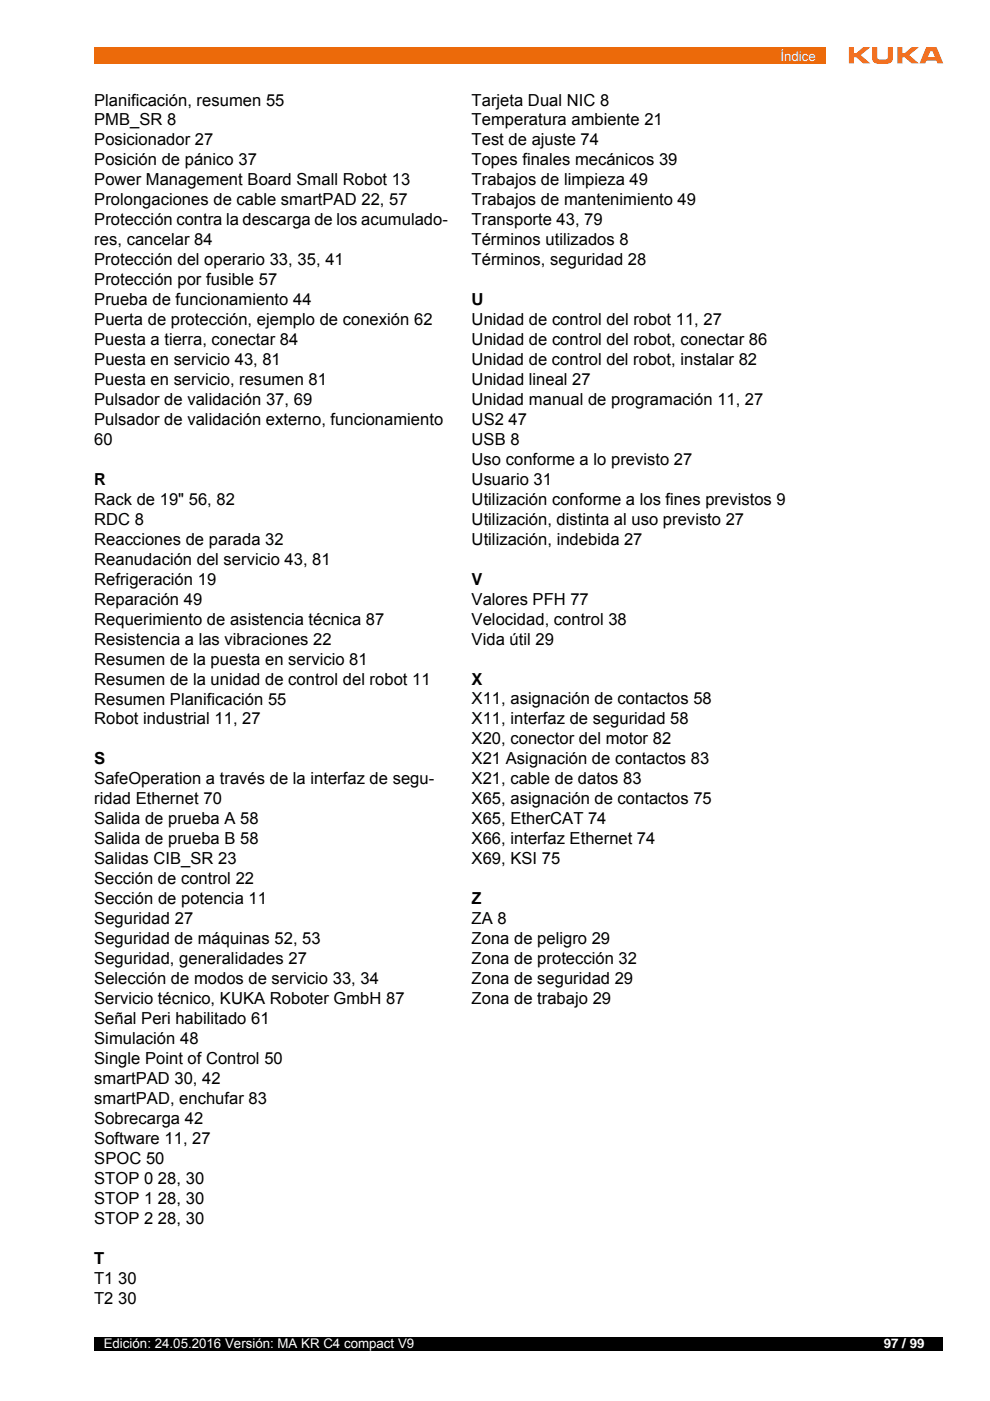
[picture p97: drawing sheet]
<svg xmlns="http://www.w3.org/2000/svg" width="210mm" height="297mm" viewBox="0 0 210 297" stroke-linecap="round" stroke-linejoin="round" font-family="sans-serif">
<defs><g id="words">
<g font-size="3.5">
<text x="20" y="22.4">Planificación, resumen 55</text>
<text x="100" y="22.4">Tarjeta Dual NIC 8</text>
<text x="20" y="26.6">PMB_SR 8</text>
<text x="100" y="26.6">Temperatura ambiente 21</text>
<text x="20" y="30.8">Posicionador 27</text>
<text x="20" y="35.1">Posición de pánico 37</text>
<text x="100" y="30.8">Test de ajuste 74</text>
<text x="100" y="35.1">Topes finales mecánicos 39</text>
<text x="20" y="39.3">Power Management Board Small Robot 13</text>
<text x="100" y="39.3">Trabajos de limpieza 49</text>
<text x="20" y="43.5">Prolongaciones de cable smartPAD 22, 57</text>
<text x="20" y="47.8">Protección contra la descarga de los acumulado-</text>
<text x="100" y="43.5">Trabajos de mantenimiento 49</text>
<text x="100" y="47.8">Transporte 43, 79</text>
<text x="20" y="52">res, cancelar 84</text>
<text x="100" y="52">Términos utilizados 8</text>
<text x="20" y="56.2">Protección del operario 33, 35, 41</text>
<text x="100" y="56.2">Términos, seguridad 28</text>
<text x="20" y="60.5">Protección por fusible 57</text>
<text x="20" y="64.7">Prueba de funcionamiento 44</text>
<text x="100" y="64.7">U</text>
<text x="20" y="68.9">Puerta de protección, ejemplo de conexión 62</text>
<text x="100" y="68.9">Unidad de control del robot 11, 27</text>
<text x="20" y="73.2">Puesta a tierra, conectar 84</text>
<text x="20" y="77.4">Puesta en servicio 43, 81</text>
<text x="100" y="73.2">Unidad de control del robot, conectar 86</text>
<text x="100" y="77.4">Unidad de control del robot, instalar 82</text>
<text x="20" y="81.6">Puesta en servicio, resumen 81</text>
<text x="100" y="81.6">Unidad lineal 27</text>
<text x="20" y="85.9">Pulsador de validación 37, 69</text>
<text x="100" y="85.9">Unidad manual de programación 11, 27</text>
<text x="20" y="90.1">Pulsador de validación externo, funcionamiento</text>
<text x="20" y="94.3">60</text>
<text x="100" y="90.1">US2 47</text>
<text x="100" y="94.3">USB 8</text>
<text x="100" y="98.6">Uso conforme a lo previsto 27</text>
<text x="20" y="102.8">R</text>
<text x="20" y="107">Rack de 19&quot; 56, 82</text>
<text x="100" y="102.8">Usuario 31</text>
<text x="100" y="107">Utilización conforme a los fines previstos 9</text>
<text x="20" y="111.3">RDC 8</text>
<text x="100" y="111.3">Utilización, distinta al uso previsto 27</text>
<text x="20" y="115.5">Reacciones de parada 32</text>
<text x="20" y="119.7">Reanudación del servicio 43, 81</text>
<text x="100" y="115.5">Utilización, indebida 27</text>
<text x="20" y="124">Refrigeración 19</text>
<text x="100" y="124">V</text>
<text x="20" y="128.2">Reparación 49</text>
<text x="100" y="128.2">Valores PFH 77</text>
<text x="20" y="132.4">Requerimiento de asistencia técnica 87</text>
<text x="20" y="136.7">Resistencia a las vibraciones 22</text>
<text x="100" y="132.4">Velocidad, control 38</text>
<text x="100" y="136.7">Vida útil 29</text>
<text x="20" y="140.9">Resumen de la puesta en servicio 81</text>
<text x="20" y="145.1">Resumen de la unidad de control del robot 11</text>
<text x="20" y="149.4">Resumen Planificación 55</text>
<text x="100" y="145.1">X</text>
<text x="100" y="149.4">X11, asignación de contactos 58</text>
<text x="20" y="153.6">Robot industrial 11, 27</text>
<text x="100" y="153.6">X11, interfaz de seguridad 58</text>
<text x="100" y="157.8">X20, conector del motor 82</text>
<text x="20" y="162.1">S</text>
<text x="20" y="166.3">SafeOperation a través de la interfaz de segu-</text>
<text x="100" y="162.1">X21 Asignación de contactos 83</text>
<text x="100" y="166.3">X21, cable de datos 83</text>
<text x="20" y="170.5">ridad Ethernet 70</text>
<text x="100" y="170.5">X65, asignación de contactos 75</text>
<text x="20" y="174.8">Salida de prueba A 58</text>
<text x="20" y="179">Salida de prueba B 58</text>
<text x="100" y="174.8">X65, EtherCAT 74</text>
<text x="100" y="179">X66, interfaz Ethernet 74</text>
<text x="20" y="183.2">Salidas CIB_SR 23</text>
<text x="100" y="183.2">X69, KSI 75</text>
<text x="20" y="187.5">Sección de control 22</text>
<text x="20" y="191.7">Sección de potencia 11</text>
<text x="100" y="191.7">Z</text>
<text x="20" y="195.9">Seguridad 27</text>
<text x="100" y="195.9">ZA 8</text>
<text x="20" y="200.2">Seguridad de máquinas 52, 53</text>
<text x="100" y="200.2">Zona de peligro 29</text>
<text x="20" y="204.4">Seguridad, generalidades 27</text>
<text x="20" y="208.6">Selección de modos de servicio 33, 34</text>
<text x="100" y="204.4">Zona de protección 32</text>
<text x="100" y="208.6">Zona de seguridad 29</text>
<text x="20" y="212.9">Servicio técnico, KUKA Roboter GmbH 87</text>
<text x="100" y="212.9">Zona de trabajo 29</text>
<text x="20" y="217.1">Señal Peri habilitado 61</text>
<text x="20" y="221.3">Simulación 48</text>
<text x="20" y="225.6">Single Point of Control 50</text>
<text x="20" y="229.8">smartPAD 30, 42</text>
<text x="20" y="234">smartPAD, enchufar 83</text>
<text x="20" y="238.3">Sobrecarga 42</text>
<text x="20" y="242.5">Software 11, 27</text>
<text x="20" y="246.7">SPOC 50</text>
<text x="20" y="251">STOP 0 28, 30</text>
<text x="20" y="255.2">STOP 1 28, 30</text>
<text x="20" y="259.4">STOP 2 28, 30</text>
<text x="20" y="267.9">T</text>
<text x="20" y="272.1">T1 30</text>
<text x="20" y="276.4">T2 30</text>
</g>
<g font-size="2.8" fill="#fff">
<text x="165.5" y="12.9">Índice</text>
<text x="22" y="285.9">Edición: 24.05.2016 Versión: MA KR C4 compact V9</text>
<text x="187.4" y="285.9">97 / 99</text>
</g>
</g></defs>
<path d="M20 283.5h180v2.8h-180z" fill="#000"/>
<path d="M20 10h155v3.5h-155z" fill="#ec6a0a"/>
<path d="M180 10h20v3.5h-20z" fill="#fff"/>
<g fill="#f36f21">
<path d="M180 10h1.1v1.3h.5l1.4-1.3h1.5l-2 1.7 2 1.7h-1.5l-1.5-1.3h-.4v1.3h-1.1z"/>
<path d="M190.3 10h1v1.3h.5l1.5-1.3h1.5l-2 1.7 2 1.7h-1.5l-1.5-1.3h-.5v1.3h-1z"/>
<path d="M184.9 10h1.1v2a.51 .51 0 0 0 .6 .6h1.1a.51 .51 0 0 0 .5-.6v-2h1.1v2.2a1.17 1.17 0 0 1-1.4 1.3h-1.6a1.2 1.2 0 0 1-1.4-1.3z"/>
<path d="M197.2 10.9h.5l.5 1.2h-1.5zM196.4 10l-1.4 3.4h1.2l.2-.6h2.1l.3 .6h1.2l-1.4-3.4z"/>
</g>
<use href="#words"/>
</svg>
